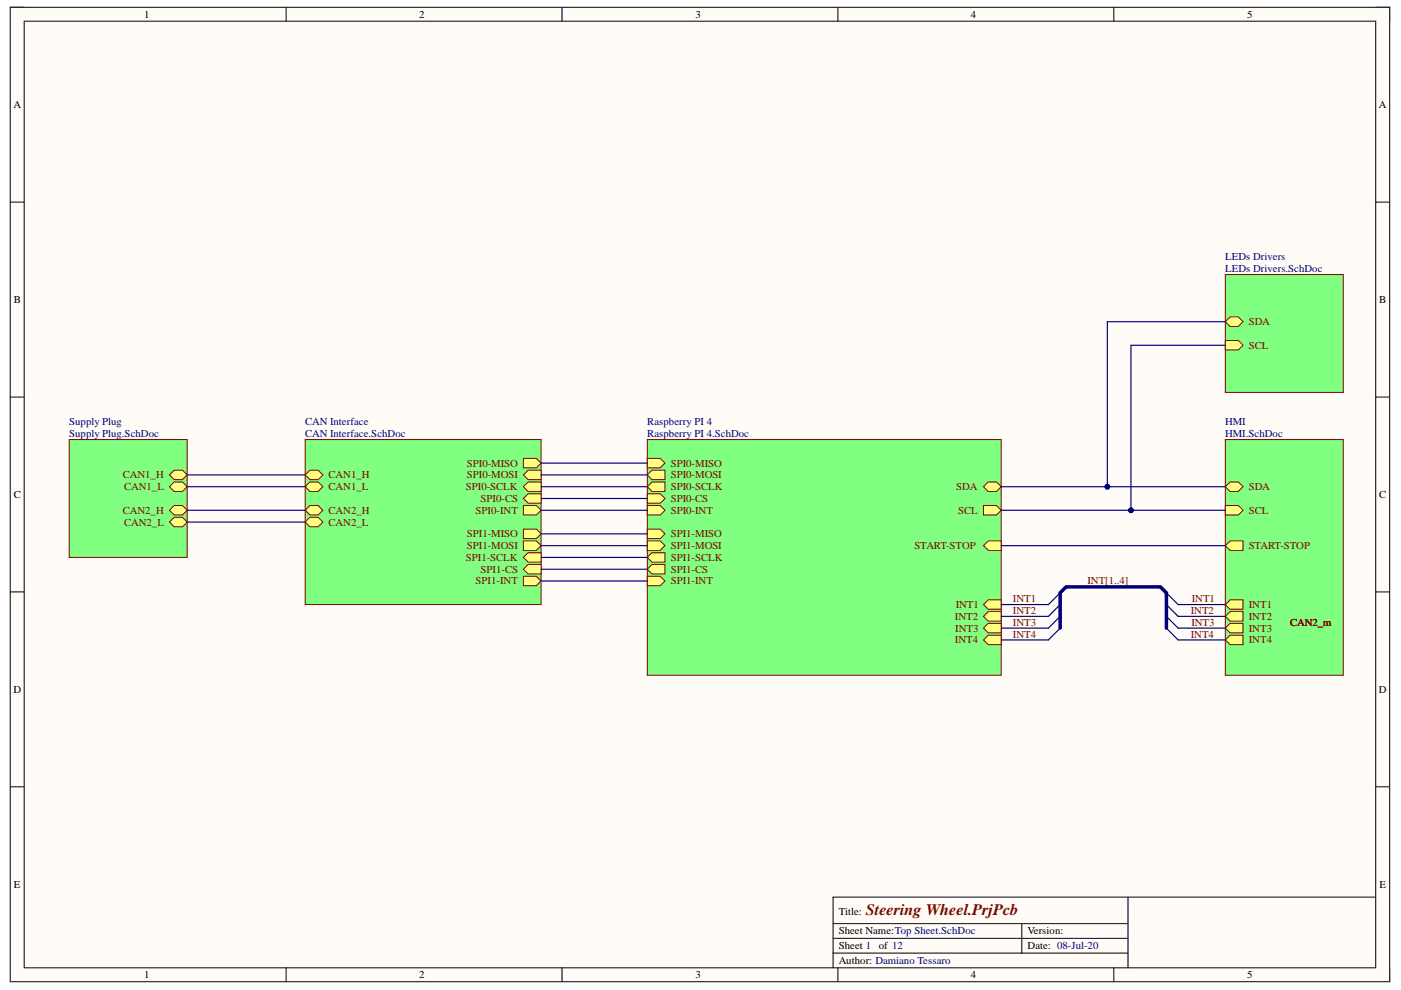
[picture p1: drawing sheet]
<svg xmlns="http://www.w3.org/2000/svg" width="297mm" height="210mm" viewBox="0 0 297 210" stroke-linecap="round" stroke-linejoin="round" font-family="sans-serif">
<defs><g id="words">
<text font-size="3.4" fill="#800000" x="183.6" y="194">Steering Wheel.PrjPcb</text>
<g font-size="2.2">
<text x="30.5" y="3.8">1</text>
<text x="88.9" y="3.8">2</text>
<text x="147.4" y="3.8">3</text>
<text x="205.8" y="3.8">4</text>
<text x="264.4" y="3.8">5</text>
<text x="2.8" y="23">A</text>
<text x="292.4" y="23">A</text>
<text x="3" y="64.3">B</text>
<text x="292.4" y="64.3">B</text>
<text x="2.9" y="105.6">C</text>
<text x="292.4" y="105.6">C</text>
<text x="2.9" y="146.9">D</text>
<text x="292.4" y="146.9">D</text>
<text x="3" y="188.3">E</text>
<text x="292.5" y="188.3">E</text>
<text x="177.8" y="194">Title:</text>
<text x="177.8" y="198.1">Sheet Name:Top Sheet.SchDoc</text>
<text x="177.8" y="201.3">Sheet 1</text>
<text x="186.3" y="201.3">of 12</text>
<text x="217.9" y="201.3">Date: 08-Jul-20</text>
<text x="217.9" y="198.1">Version:</text>
<text x="30.5" y="207.4">1</text>
<text x="88.9" y="207.4">2</text>
<text x="147.4" y="207.4">3</text>
<text x="177.8" y="204.4">Author: Damiano Tessaro</text>
<text x="205.8" y="207.4">4</text>
<text x="264.4" y="207.4">5</text>
</g>
<g font-size="2.2" fill="#000080">
<text x="259.8" y="55.2">LEDs Drivers</text>
<text x="259.8" y="57.7">LEDs Drivers.SchDoc</text>
<text x="14.7" y="90.2">Supply Plug</text>
<text x="14.7" y="92.7">Supply Plug.SchDoc</text>
<text x="64.7" y="90.2">CAN Interface</text>
<text x="64.7" y="92.7">CAN Interface.SchDoc</text>
<text x="137.2" y="90.2">Raspberry PI 4</text>
<text x="137.2" y="92.7">Raspberry PI 4.SchDoc</text>
<text x="259.8" y="90.2">HMI</text>
<text x="259.8" y="92.7">HMI.SchDoc</text>
</g>
<g font-size="2.2" fill="#800000">
<text x="264.8" y="69">SDA</text>
<text x="264.8" y="74">SCL</text>
<text x="26.1" y="101.4">CAN1_H</text>
<text x="69.7" y="101.4">CAN1_H</text>
<text x="99" y="98.9">SPI0-MISO</text>
<text x="99" y="101.4">SPI0-MOSI</text>
<text x="142.2" y="98.9">SPI0-MISO</text>
<text x="142.2" y="101.4">SPI0-MOSI</text>
<text x="26.3" y="103.9">CAN1_L</text>
<text x="69.7" y="103.9">CAN1_L</text>
<text x="98.8" y="103.9">SPI0-SCLK</text>
<text x="101.9" y="106.4">SPI0-CS</text>
<text x="142.2" y="103.9">SPI0-SCLK</text>
<text x="142.2" y="106.4">SPI0-CS</text>
<text x="202.8" y="103.9">SDA</text>
<text x="264.8" y="103.9">SDA</text>
<text x="26.1" y="109">CAN2_H</text>
<text x="26.3" y="111.5">CAN2_L</text>
<text x="69.7" y="109">CAN2_H</text>
<text x="69.7" y="111.5">CAN2_L</text>
<text x="99" y="113.9">SPI1-MISO</text>
<text x="100.9" y="109">SPI0-INT</text>
<text x="142.2" y="109">SPI0-INT</text>
<text x="142.2" y="113.9">SPI1-MISO</text>
<text x="203.2" y="109">SCL</text>
<text x="264.8" y="109">SCL</text>
<text x="98.8" y="118.9">SPI1-SCLK</text>
<text x="99" y="116.4">SPI1-MOSI</text>
<text x="142.2" y="116.4">SPI1-MOSI</text>
<text x="142.2" y="118.9">SPI1-SCLK</text>
<text x="193.9" y="116.4">START-STOP</text>
<text x="264.8" y="116.4">START-STOP</text>
<text x="100.9" y="123.9">SPI1-INT</text>
<text x="101.9" y="121.4">SPI1-CS</text>
<text x="142.2" y="121.4">SPI1-CS</text>
<text x="142.2" y="123.9">SPI1-INT</text>
<text x="230.6" y="123.9">INT[1..4]</text>
<text x="202.5" y="131.4">INT2</text>
<text x="202.6" y="129">INT1</text>
<text x="214.8" y="127.7">INT1</text>
<text x="214.8" y="130.2">INT2</text>
<text x="252.5" y="130.2">INT2</text>
<text x="252.7" y="127.7">INT1</text>
<text x="264.8" y="129">INT1</text>
<text x="264.8" y="131.4">INT2</text>
<text x="202.5" y="136.4">INT4</text>
<text x="202.5" y="133.9">INT3</text>
<text x="214.8" y="132.7">INT3</text>
<text x="214.8" y="135.2">INT4</text>
<text x="252.5" y="135.2">INT4</text>
<text x="252.6" y="132.7">INT3</text>
<text x="264.8" y="133.9">INT3</text>
<text x="264.8" y="136.4">INT4</text>
<text x="273.5" y="132.7">CAN2_m</text>
</g>
</g></defs>
<path d="M2.2 1.5h292.4v206.6h-292.4z" fill-rule="evenodd" fill="#fffcf8"/>
<path d="M2.2 1.5h292.4v206.6h-292.4z" fill="none" stroke="#000" stroke-width=".21"/>
<path d="M5.1 4.5h286.6v200.7h-286.6z" fill-rule="evenodd" fill="#fffcf8"/>
<g fill="none" stroke="#000" stroke-width=".21">
<path d="M2.2 1.5h2.9M5.1 4.5h286.6v200.7h-286.6zM60.7 1.5v3M119.2 1.5v3M177.7 1.5v3M236.1 1.5v3M291.7 1.5h2.9v3M2.2 42.9h2.9M291.7 42.9h2.9M2.2 84.2h2.9M291.7 84.2h2.9M2.2 125.5h2.9"/>
<path d="M291.7 125.5h2.9M2.2 166.8h2.9M291.7 166.8h2.9M176.6 195.8h62.6M176.6 199h62.6M216.6 195.8v6.4M239.2 190.2v15M291.7 190.2h-115.1v15M60.7 205.2v2.9M119.2 205.2v2.9M176.6 202.1h62.6M177.7 205.2v2.9"/>
<path d="M236.1 205.2v2.9M294.6 205.2v2.9"/>
</g>
<path d="M137.2 93.2h75.1v50h-75.1z" fill-rule="evenodd" fill="#80ff80"/>
<path d="M137.2 93.2h75.1v50h-75.1z" fill="none" stroke="#800000" stroke-width=".21"/>
<path d="M137.2 97.2h2.8l1 1-1 1h-2.8z" fill-rule="evenodd" fill="#ffff80"/>
<path d="M137.2 97.2h2.8l1 1-1 1h-2.8z" fill="none" stroke="#800000" stroke-width=".21"/>
<path d="M138.2 99.7h2.8v2h-2.8l-1-1z" fill-rule="evenodd" fill="#ffff80"/>
<path d="M138.2 99.7h2.8v2h-2.8l-1-1z" fill="none" stroke="#800000" stroke-width=".21"/>
<path d="M138.2 102.2h2.8v2h-2.8l-1-1z" fill-rule="evenodd" fill="#ffff80"/>
<path d="M138.2 102.2h2.8v2h-2.8l-1-1z" fill="none" stroke="#800000" stroke-width=".21"/>
<path d="M137.2 104.7h2.8l1 1-1 1h-2.8z" fill-rule="evenodd" fill="#ffff80"/>
<path d="M137.2 104.7h2.8l1 1-1 1h-2.8z" fill="none" stroke="#800000" stroke-width=".21"/>
<path d="M137.2 107.2h2.8l1 1-1 1h-2.8z" fill-rule="evenodd" fill="#ffff80"/>
<path d="M137.2 107.2h2.8l1 1-1 1h-2.8z" fill="none" stroke="#800000" stroke-width=".21"/>
<path d="M137.2 112.2h2.8l1 1-1 1h-2.8z" fill-rule="evenodd" fill="#ffff80"/>
<path d="M137.2 112.2h2.8l1 1-1 1h-2.8z" fill="none" stroke="#800000" stroke-width=".21"/>
<path d="M137.2 114.7h2.8l1 1-1 1h-2.8z" fill-rule="evenodd" fill="#ffff80"/>
<path d="M137.2 114.7h2.8l1 1-1 1h-2.8z" fill="none" stroke="#800000" stroke-width=".21"/>
<path d="M138.2 117.2h2.8v2h-2.8l-1-1z" fill-rule="evenodd" fill="#ffff80"/>
<path d="M138.2 117.2h2.8v2h-2.8l-1-1z" fill="none" stroke="#800000" stroke-width=".21"/>
<path d="M138.2 119.7h2.8v2h-2.8l-1-1z" fill-rule="evenodd" fill="#ffff80"/>
<path d="M138.2 119.7h2.8v2h-2.8l-1-1z" fill="none" stroke="#800000" stroke-width=".21"/>
<path d="M137.2 122.2h2.8l1 1-1 1h-2.8z" fill-rule="evenodd" fill="#ffff80"/>
<path d="M137.2 122.2h2.8l1 1-1 1h-2.8z" fill="none" stroke="#800000" stroke-width=".21"/>
<path d="M208.5 103.2l1-1h1.8l1 1-1 1h-1.8z" fill-rule="evenodd" fill="#ffff80"/>
<path d="M208.5 103.2l1-1h1.8l1 1-1 1h-1.8z" fill="none" stroke="#800000" stroke-width=".21"/>
<path d="M208.5 107.2h2.8l1 1-1 1h-2.8z" fill-rule="evenodd" fill="#ffff80"/>
<path d="M208.5 107.2h2.8l1 1-1 1h-2.8z" fill="none" stroke="#800000" stroke-width=".21"/>
<path d="M208.5 128.2l1-1h2.8v2h-2.8z" fill-rule="evenodd" fill="#ffff80"/>
<path d="M208.5 128.2l1-1h2.8v2h-2.8z" fill="none" stroke="#800000" stroke-width=".21"/>
<path d="M208.5 130.7l1-1h2.8v2h-2.8z" fill-rule="evenodd" fill="#ffff80"/>
<path d="M208.5 130.7l1-1h2.8v2h-2.8z" fill="none" stroke="#800000" stroke-width=".21"/>
<path d="M208.5 133.2l1-1h2.8v2h-2.8z" fill-rule="evenodd" fill="#ffff80"/>
<path d="M208.5 133.2l1-1h2.8v2h-2.8z" fill="none" stroke="#800000" stroke-width=".21"/>
<path d="M208.5 135.7l1-1h2.8v2h-2.8z" fill-rule="evenodd" fill="#ffff80"/>
<path d="M208.5 135.7l1-1h2.8v2h-2.8z" fill="none" stroke="#800000" stroke-width=".21"/>
<path d="M208.5 115.7l1-1h2.8v2h-2.8z" fill-rule="evenodd" fill="#ffff80"/>
<path d="M208.5 115.7l1-1h2.8v2h-2.8z" fill="none" stroke="#800000" stroke-width=".21"/>
<path d="M64.7 93.2h50v35h-50z" fill-rule="evenodd" fill="#80ff80"/>
<path d="M64.7 93.2h50v35h-50z" fill="none" stroke="#800000" stroke-width=".21"/>
<path d="M111 97.2h2.7l1 1-1 1h-2.7z" fill-rule="evenodd" fill="#ffff80"/>
<path d="M111 97.2h2.7l1 1-1 1h-2.7z" fill="none" stroke="#800000" stroke-width=".21"/>
<path d="M112 99.7h2.7v2h-2.7l-1-1z" fill-rule="evenodd" fill="#ffff80"/>
<path d="M112 99.7h2.7v2h-2.7l-1-1z" fill="none" stroke="#800000" stroke-width=".21"/>
<path d="M112 102.2h2.7v2h-2.7l-1-1z" fill-rule="evenodd" fill="#ffff80"/>
<path d="M112 102.2h2.7v2h-2.7l-1-1z" fill="none" stroke="#800000" stroke-width=".21"/>
<path d="M112 104.7h2.7v2h-2.7l-1-1z" fill-rule="evenodd" fill="#ffff80"/>
<path d="M112 104.7h2.7v2h-2.7l-1-1z" fill="none" stroke="#800000" stroke-width=".21"/>
<path d="M111 107.2h2.7l1 1-1 1h-2.7z" fill-rule="evenodd" fill="#ffff80"/>
<path d="M111 107.2h2.7l1 1-1 1h-2.7z" fill="none" stroke="#800000" stroke-width=".21"/>
<path d="M111 112.2h2.7l1 1-1 1h-2.7z" fill-rule="evenodd" fill="#ffff80"/>
<path d="M111 112.2h2.7l1 1-1 1h-2.7z" fill="none" stroke="#800000" stroke-width=".21"/>
<path d="M111 114.7h2.7l1 1-1 1h-2.7z" fill-rule="evenodd" fill="#ffff80"/>
<path d="M111 114.7h2.7l1 1-1 1h-2.7z" fill="none" stroke="#800000" stroke-width=".21"/>
<path d="M112 117.2h2.7v2h-2.7l-1-1z" fill-rule="evenodd" fill="#ffff80"/>
<path d="M112 117.2h2.7v2h-2.7l-1-1z" fill="none" stroke="#800000" stroke-width=".21"/>
<path d="M112 119.7h2.7v2h-2.7l-1-1z" fill-rule="evenodd" fill="#ffff80"/>
<path d="M112 119.7h2.7v2h-2.7l-1-1z" fill="none" stroke="#800000" stroke-width=".21"/>
<path d="M111 122.2h2.7l1 1-1 1h-2.7z" fill-rule="evenodd" fill="#ffff80"/>
<path d="M111 122.2h2.7l1 1-1 1h-2.7z" fill="none" stroke="#800000" stroke-width=".21"/>
<path d="M65.7 99.7h1.8l1 1-1 1h-1.8l-1-1z" fill-rule="evenodd" fill="#ffff80"/>
<path d="M65.7 99.7h1.8l1 1-1 1h-1.8l-1-1z" fill="none" stroke="#800000" stroke-width=".21"/>
<path d="M65.7 102.2h1.8l1 1-1 1h-1.8l-1-1z" fill-rule="evenodd" fill="#ffff80"/>
<path d="M65.7 102.2h1.8l1 1-1 1h-1.8l-1-1z" fill="none" stroke="#800000" stroke-width=".21"/>
<path d="M65.7 107.2h1.8l1 1-1 1h-1.8l-1-1z" fill-rule="evenodd" fill="#ffff80"/>
<path d="M65.7 107.2h1.8l1 1-1 1h-1.8l-1-1z" fill="none" stroke="#800000" stroke-width=".21"/>
<path d="M65.7 109.7h1.8l1 1-1 1h-1.8l-1-1z" fill-rule="evenodd" fill="#ffff80"/>
<path d="M65.7 109.7h1.8l1 1-1 1h-1.8l-1-1z" fill="none" stroke="#800000" stroke-width=".21"/>
<path d="M14.7 93.2h25v25h-25z" fill-rule="evenodd" fill="#80ff80"/>
<path d="M14.7 93.2h25v25h-25z" fill="none" stroke="#800000" stroke-width=".21"/>
<path d="M36.9 99.7h1.8l1 1-1 1h-1.8l-1-1z" fill-rule="evenodd" fill="#ffff80"/>
<path d="M36.9 99.7h1.8l1 1-1 1h-1.8l-1-1z" fill="none" stroke="#800000" stroke-width=".21"/>
<path d="M36.9 102.2h1.8l1 1-1 1h-1.8l-1-1z" fill-rule="evenodd" fill="#ffff80"/>
<path d="M36.9 102.2h1.8l1 1-1 1h-1.8l-1-1z" fill="none" stroke="#800000" stroke-width=".21"/>
<path d="M36.9 107.2h1.8l1 1-1 1h-1.8l-1-1z" fill-rule="evenodd" fill="#ffff80"/>
<path d="M36.9 107.2h1.8l1 1-1 1h-1.8l-1-1z" fill="none" stroke="#800000" stroke-width=".21"/>
<path d="M36.9 109.7h1.8l1 1-1 1h-1.8l-1-1z" fill-rule="evenodd" fill="#ffff80"/>
<path d="M36.9 109.7h1.8l1 1-1 1h-1.8l-1-1z" fill="none" stroke="#800000" stroke-width=".21"/>
<path d="M259.8 93.2h25v50h-25z" fill-rule="evenodd" fill="#80ff80"/>
<path d="M259.8 93.2h25v50h-25z" fill="none" stroke="#800000" stroke-width=".21"/>
<path d="M259.8 103.2l1-1h1.7l1 1-1 1h-1.7z" fill-rule="evenodd" fill="#ffff80"/>
<path d="M259.8 103.2l1-1h1.7l1 1-1 1h-1.7z" fill="none" stroke="#800000" stroke-width=".21"/>
<path d="M259.8 107.2h2.7l1 1-1 1h-2.7z" fill-rule="evenodd" fill="#ffff80"/>
<path d="M259.8 107.2h2.7l1 1-1 1h-2.7z" fill="none" stroke="#800000" stroke-width=".21"/>
<path d="M259.8 128.2l1-1h2.7v2h-2.7z" fill-rule="evenodd" fill="#ffff80"/>
<path d="M259.8 128.2l1-1h2.7v2h-2.7z" fill="none" stroke="#800000" stroke-width=".21"/>
<path d="M259.8 130.7l1-1h2.7v2h-2.7z" fill-rule="evenodd" fill="#ffff80"/>
<path d="M259.8 130.7l1-1h2.7v2h-2.7z" fill="none" stroke="#800000" stroke-width=".21"/>
<path d="M259.8 133.2l1-1h2.7v2h-2.7z" fill-rule="evenodd" fill="#ffff80"/>
<path d="M259.8 133.2l1-1h2.7v2h-2.7z" fill="none" stroke="#800000" stroke-width=".21"/>
<path d="M259.8 135.7l1-1h2.7v2h-2.7z" fill-rule="evenodd" fill="#ffff80"/>
<path d="M259.8 135.7l1-1h2.7v2h-2.7z" fill="none" stroke="#800000" stroke-width=".21"/>
<path d="M259.8 115.7l1-1h2.7v2h-2.7z" fill-rule="evenodd" fill="#ffff80"/>
<path d="M259.8 115.7l1-1h2.7v2h-2.7z" fill="none" stroke="#800000" stroke-width=".21"/>
<path d="M224.8 133.2l-2.5 2.5M224.8 130.7l-2.5 2.5M224.8 128.2l-2.5 2.5M224.8 125.7l-2.5 2.5M247.3 125.7l2.5 2.5M247.3 128.2l2.5 2.5M247.3 130.7l2.5 2.5M247.3 133.2l2.5 2.5" fill="none" stroke="#000080" stroke-width=".25"/>
<path d="M259.8 58.2h25v25h-25z" fill-rule="evenodd" fill="#80ff80"/>
<path d="M259.8 58.2h25v25h-25z" fill="none" stroke="#800000" stroke-width=".21"/>
<path d="M259.8 68.2l1-1h1.7l1 1-1 1h-1.7z" fill-rule="evenodd" fill="#ffff80"/>
<path d="M259.8 68.2l1-1h1.7l1 1-1 1h-1.7z" fill="none" stroke="#800000" stroke-width=".21"/>
<path d="M259.8 72.2h2.7l1 1-1 1h-2.7z" fill-rule="evenodd" fill="#ffff80"/>
<path d="M259.8 72.2h2.7l1 1-1 1h-2.7z" fill="none" stroke="#800000" stroke-width=".21"/>
<g fill="none" stroke="#000080" stroke-width=".25">
<path d="M114.7 98.2h22.5M39.7 110.7h25M39.7 108.2h25M39.7 103.2h25M39.7 100.7h25M114.7 108.2h22.5M114.7 103.2h22.5M114.7 100.7h22.5M114.7 118.2h22.5M114.7 115.7h22.5M114.7 113.2h22.5M114.7 105.7h22.5"/>
<path d="M212.3 108.2h47.5M212.3 115.7h47.5M114.7 123.2h22.5M114.7 120.7h22.5M212.3 128.2h10M212.3 135.7h10M212.3 133.2h10M212.3 130.7h10M249.8 128.2h10"/>
</g>
<path d="M224.8 133.2v-7.5l1.2-1.3h20l1.3 1.3v7.5" fill="none" stroke="#000080" stroke-width=".74"/>
<circle cx="239.8" cy="108.2" r=".5" fill="#000080"/>
<circle cx="239.8" cy="108.2" r=".5" fill="none" stroke="#000080" stroke-width=".21"/>
<path d="M212.3 103.2h47.5" fill="none" stroke="#000080" stroke-width=".25"/>
<circle cx="234.8" cy="103.2" r=".5" fill="#000080"/>
<circle cx="234.8" cy="103.2" r=".5" fill="none" stroke="#000080" stroke-width=".21"/>
<path d="M259.8 68.2h-25v35" fill="none" stroke="#000080" stroke-width=".25"/>
<circle cx="234.8" cy="103.2" r=".5" fill="#000080"/>
<circle cx="234.8" cy="103.2" r=".5" fill="none" stroke="#000080" stroke-width=".21"/>
<path d="M259.8 73.2h-20v35" fill="none" stroke="#000080" stroke-width=".25"/>
<circle cx="239.8" cy="108.2" r=".5" fill="#000080"/>
<circle cx="239.8" cy="108.2" r=".5" fill="none" stroke="#000080" stroke-width=".21"/>
<path d="M249.8 135.7h10M249.8 133.2h10M249.8 130.7h10" fill="none" stroke="#000080" stroke-width=".25"/>
<use href="#words"/>
</svg>
